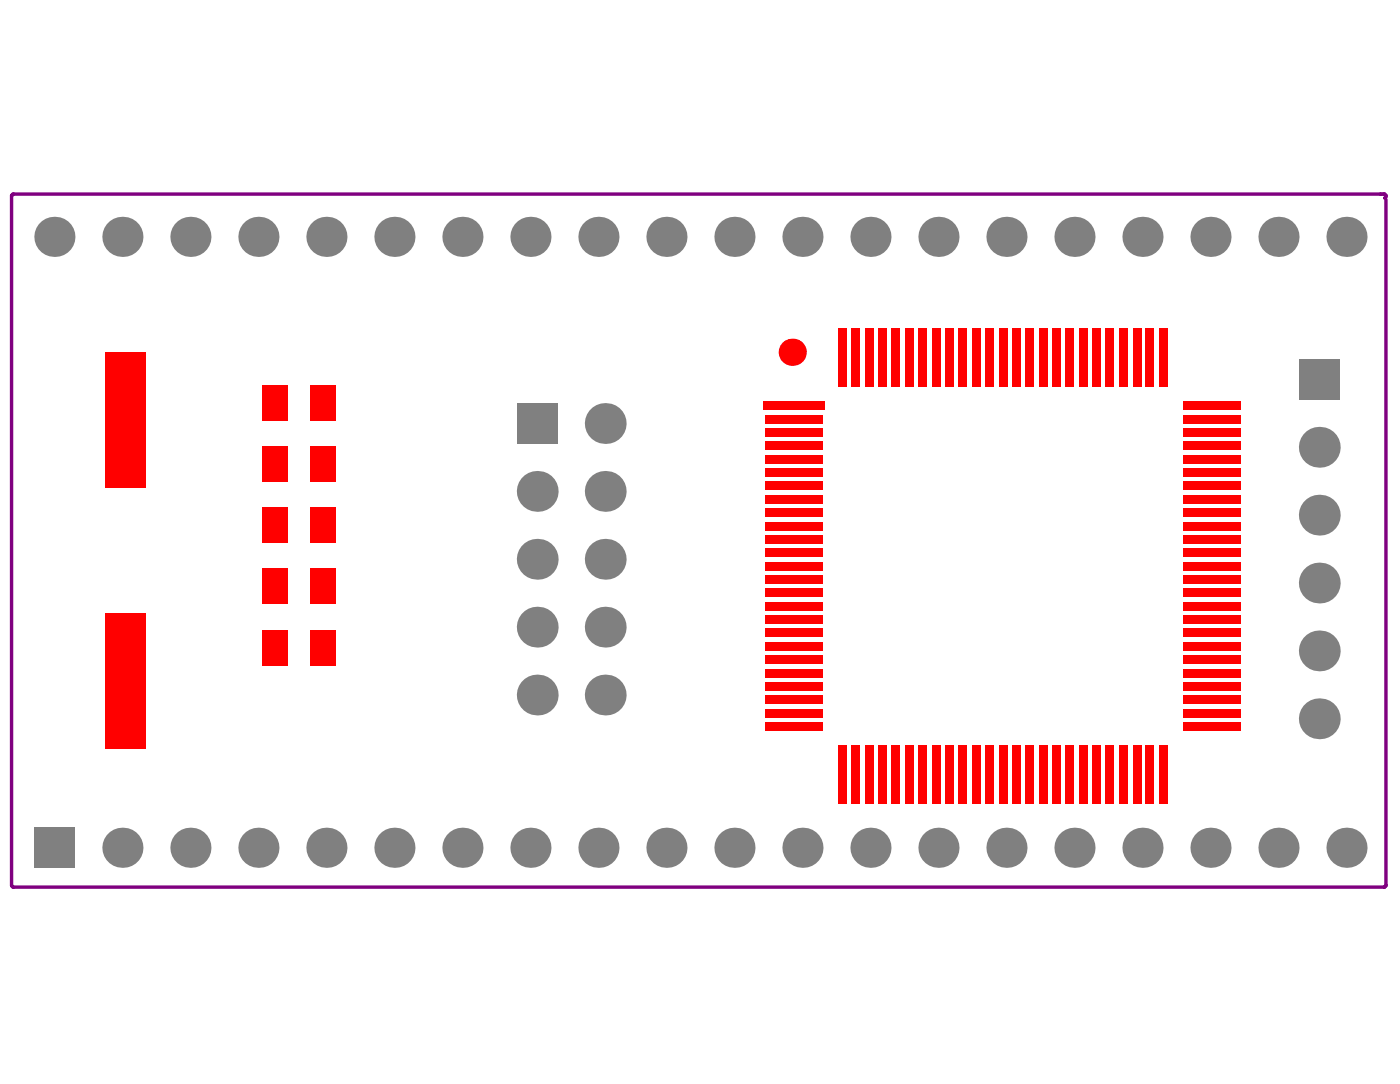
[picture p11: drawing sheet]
<svg xmlns="http://www.w3.org/2000/svg" width="279mm" height="216mm" viewBox="0 0 279 216" stroke-linecap="round" stroke-linejoin="round" font-family="sans-serif">
<path d="M276 39.4h.1a.41 .41 0 0 0 .1-.5 .41 .41 0 0 0-.4-.2h-273.3l-.2 .4 .1 137.4 .3 .2 273.3-.1 .2-.3v-136.6" fill="none" stroke="#800080" stroke-width=".68"/>
<g fill="#808080">
<circle cx="51.5" cy="168.8" r="4"/>
<circle cx="105.7" cy="168.8" r="4"/>
<circle cx="159.9" cy="168.8" r="4"/>
<circle cx="214.2" cy="168.8" r="4"/>
<circle cx="268.4" cy="168.8" r="4"/>
<circle cx="51.5" cy="47.2" r="4"/>
<circle cx="105.7" cy="47.2" r="4"/>
<circle cx="159.9" cy="47.2" r="4"/>
<circle cx="214.2" cy="47.2" r="4"/>
<circle cx="268.4" cy="47.2" r="4"/>
<circle cx="24.4" cy="168.8" r="4"/>
<circle cx="38" cy="168.8" r="4"/>
<circle cx="65.1" cy="168.8" r="4"/>
<circle cx="78.6" cy="168.8" r="4"/>
<circle cx="92.2" cy="168.8" r="4"/>
<circle cx="132.8" cy="168.8" r="4"/>
<circle cx="146.4" cy="168.8" r="4"/>
<circle cx="173.5" cy="168.8" r="4"/>
<circle cx="187.1" cy="168.8" r="4"/>
<circle cx="227.7" cy="168.8" r="4"/>
<circle cx="241.3" cy="168.8" r="4"/>
<circle cx="254.8" cy="168.8" r="4"/>
<circle cx="263" cy="116.1" r="4.1"/>
<circle cx="107.1" cy="111.4" r="4.1"/>
<circle cx="107.1" cy="124.9" r="4.1"/>
<circle cx="263" cy="143.2" r="4.1"/>
<circle cx="263" cy="129.6" r="4.1"/>
<circle cx="263" cy="102.6" r="4.1"/>
<circle cx="263" cy="89.1" r="4.1"/>
<circle cx="10.8" cy="47.2" r="4"/>
<circle cx="24.4" cy="47.2" r="4"/>
<circle cx="38" cy="47.2" r="4"/>
<circle cx="65.1" cy="47.2" r="4"/>
<circle cx="107.1" cy="138.4" r="4.1"/>
<circle cx="78.6" cy="47.2" r="4"/>
<circle cx="92.2" cy="47.2" r="4"/>
<circle cx="107.1" cy="97.9" r="4.1"/>
<circle cx="132.8" cy="47.2" r="4"/>
<circle cx="146.4" cy="47.2" r="4"/>
<circle cx="173.5" cy="47.2" r="4"/>
<circle cx="187.1" cy="47.2" r="4"/>
<circle cx="227.7" cy="47.2" r="4"/>
<circle cx="241.3" cy="47.2" r="4"/>
<circle cx="254.8" cy="47.2" r="4"/>
<circle cx="119.3" cy="168.8" r="4"/>
<circle cx="200.6" cy="168.8" r="4"/>
<circle cx="120.6" cy="124.9" r="4.1"/>
<circle cx="120.6" cy="111.4" r="4.1"/>
<circle cx="120.6" cy="84.4" r="4.1"/>
<circle cx="120.6" cy="138.4" r="4.1"/>
<circle cx="119.3" cy="47.2" r="4"/>
<circle cx="200.6" cy="47.2" r="4"/>
<circle cx="120.6" cy="97.9" r="4.1"/>
</g>
<g fill="#808080">
<path d="M6.8 164.8h8.1v8.1h-8.1z" fill-rule="evenodd"/>
<path d="M103 80.3h8.1v8.1h-8.1z" fill-rule="evenodd"/>
<path d="M258.9 71.5h8.1v8.1h-8.1z" fill-rule="evenodd"/>
</g>
<g fill="#f00">
<path d="M61.8 113.3h5.2v7h-5.2z" fill-rule="evenodd"/>
<path d="M61.8 101.1h5.2v7h-5.2z" fill-rule="evenodd"/>
<path d="M61.8 125.5h5.2v7h-5.2z" fill-rule="evenodd"/>
<path d="M61.8 76.8h5.2v7h-5.2z" fill-rule="evenodd"/>
<path d="M167.1 148.4h1.7v11.7h-1.7z" fill-rule="evenodd"/>
<path d="M172.4 148.4h1.6v11.7h-1.6z" fill-rule="evenodd"/>
<path d="M169.7 148.4h1.6v11.7h-1.6z" fill-rule="evenodd"/>
<path d="M169.7 65.4h1.6v11.7h-1.6z" fill-rule="evenodd"/>
<path d="M172.4 65.4h1.6v11.7h-1.6z" fill-rule="evenodd"/>
<path d="M167.1 65.4h1.7v11.7h-1.7z" fill-rule="evenodd"/>
<path d="M180.4 148.4h1.6v11.7h-1.6z" fill-rule="evenodd"/>
<path d="M183.1 148.4h1.7v11.7h-1.7z" fill-rule="evenodd"/>
<path d="M177.7 148.4h1.6v11.7h-1.6z" fill-rule="evenodd"/>
<path d="M183.1 65.4h1.7v11.7h-1.7z" fill-rule="evenodd"/>
<path d="M177.7 65.4h1.6v11.7h-1.6z" fill-rule="evenodd"/>
<path d="M180.4 65.4h1.6v11.7h-1.6z" fill-rule="evenodd"/>
<path d="M188.4 148.4h1.6v11.7h-1.6z" fill-rule="evenodd"/>
<path d="M193.8 148.4h1.7v11.7h-1.7z" fill-rule="evenodd"/>
<path d="M191.1 148.4h1.6v11.7h-1.6z" fill-rule="evenodd"/>
<path d="M191.1 65.4h1.6v11.7h-1.6z" fill-rule="evenodd"/>
<path d="M188.4 65.4h1.6v11.7h-1.6z" fill-rule="evenodd"/>
<path d="M193.8 65.4h1.7v11.7h-1.7z" fill-rule="evenodd"/>
<path d="M201.8 148.4h1.7v11.7h-1.7z" fill-rule="evenodd"/>
<path d="M204.4 148.4h1.6v11.7h-1.6z" fill-rule="evenodd"/>
<path d="M199.1 148.4h1.6v11.7h-1.6z" fill-rule="evenodd"/>
<path d="M201.8 65.4h1.7v11.7h-1.7z" fill-rule="evenodd"/>
<path d="M199.1 65.4h1.6v11.7h-1.6z" fill-rule="evenodd"/>
<path d="M204.4 65.4h1.6v11.7h-1.6z" fill-rule="evenodd"/>
<path d="M209.8 148.4h1.7v11.7h-1.7z" fill-rule="evenodd"/>
<path d="M212.4 148.4h1.6v11.7h-1.6z" fill-rule="evenodd"/>
<path d="M215.1 148.4h1.6v11.7h-1.6z" fill-rule="evenodd"/>
<path d="M209.8 65.4h1.7v11.7h-1.7z" fill-rule="evenodd"/>
<path d="M215.1 65.4h1.6v11.7h-1.6z" fill-rule="evenodd"/>
<path d="M212.4 65.4h1.6v11.7h-1.6z" fill-rule="evenodd"/>
<path d="M223.1 148.4h1.6v11.7h-1.6z" fill-rule="evenodd"/>
<path d="M225.8 148.4h1.6v11.7h-1.6z" fill-rule="evenodd"/>
<path d="M220.4 148.4h1.6v11.7h-1.6z" fill-rule="evenodd"/>
<path d="M223.1 65.4h1.6v11.7h-1.6z" fill-rule="evenodd"/>
<path d="M220.4 65.4h1.6v11.7h-1.6z" fill-rule="evenodd"/>
<path d="M225.8 65.4h1.6v11.7h-1.6z" fill-rule="evenodd"/>
<path d="M231.1 148.4h1.6v11.7h-1.6z" fill-rule="evenodd"/>
<path d="M231.1 65.4h1.6v11.7h-1.6z" fill-rule="evenodd"/>
<path d="M61.8 88.9h5.2v7.1h-5.2z" fill-rule="evenodd"/>
<path d="M52.3 113.3h5.2v7h-5.2z" fill-rule="evenodd"/>
<path d="M52.3 101.1h5.2v7h-5.2z" fill-rule="evenodd"/>
<path d="M52.3 125.5h5.2v7h-5.2z" fill-rule="evenodd"/>
<path d="M52.3 76.8h5.2v7h-5.2z" fill-rule="evenodd"/>
<path d="M175.1 148.4h1.7v11.7h-1.7z" fill-rule="evenodd"/>
<path d="M185.8 148.4h1.7v11.7h-1.7z" fill-rule="evenodd"/>
<path d="M196.4 148.4h1.6v11.7h-1.6z" fill-rule="evenodd"/>
<path d="M185.8 65.4h1.7v11.7h-1.7z" fill-rule="evenodd"/>
<path d="M175.1 65.4h1.7v11.7h-1.7z" fill-rule="evenodd"/>
<path d="M196.4 65.4h1.6v11.7h-1.6z" fill-rule="evenodd"/>
<path d="M217.8 148.4h1.7v11.7h-1.7z" fill-rule="evenodd"/>
<path d="M207.1 148.4h1.6v11.7h-1.6z" fill-rule="evenodd"/>
<path d="M228.4 148.4h1.6v11.7h-1.6z" fill-rule="evenodd"/>
<path d="M217.8 65.4h1.7v11.7h-1.7z" fill-rule="evenodd"/>
<path d="M207.1 65.4h1.6v11.7h-1.6z" fill-rule="evenodd"/>
<path d="M228.4 65.4h1.6v11.7h-1.6z" fill-rule="evenodd"/>
<path d="M21 122.2h8.1v27h-8.1z" fill-rule="evenodd"/>
<path d="M21 70.2h8.1v27h-8.1z" fill-rule="evenodd"/>
<path d="M52.3 88.9h5.2v7.1h-5.2z" fill-rule="evenodd"/>
<path d="M152.6 143.8h11.4v1.7h-11.4z" fill-rule="evenodd"/>
<path d="M152.6 138.6h11.4v1.6h-11.4z" fill-rule="evenodd"/>
<path d="M152.6 133.3h11.4v1.6h-11.4z" fill-rule="evenodd"/>
<path d="M152.6 135.9h11.4v1.6h-11.4z" fill-rule="evenodd"/>
<path d="M152.6 125.2h11.4v1.6h-11.4z" fill-rule="evenodd"/>
<path d="M152.6 122.6h11.4v1.6h-11.4z" fill-rule="evenodd"/>
<path d="M152.6 127.9h11.4v1.6h-11.4z" fill-rule="evenodd"/>
<path d="M152.6 117.2h11.4v1.6h-11.4z" fill-rule="evenodd"/>
<path d="M152.6 111.9h11.4v1.7h-11.4z" fill-rule="evenodd"/>
<path d="M152.6 114.6h11.4v1.7h-11.4z" fill-rule="evenodd"/>
<path d="M152.6 106.7h11.4v1.6h-11.4z" fill-rule="evenodd"/>
<path d="M152.6 104h11.4v1.6h-11.4z" fill-rule="evenodd"/>
<path d="M152.6 101.3h11.4v1.6h-11.4z" fill-rule="evenodd"/>
<path d="M152.6 93.3h11.4v1.6h-11.4z" fill-rule="evenodd"/>
<path d="M152.6 96h11.4v1.6h-11.4z" fill-rule="evenodd"/>
<path d="M152.6 90.7h11.4v1.6h-11.4z" fill-rule="evenodd"/>
<path d="M152.6 85.3h11.4v1.6h-11.4z" fill-rule="evenodd"/>
<path d="M152.6 82.7h11.4v1.7h-11.4z" fill-rule="evenodd"/>
<path d="M152.2 80h12.2v1.6h-12.2z" fill-rule="evenodd"/>
<path d="M235.9 143.8h11.3v1.7h-11.3z" fill-rule="evenodd"/>
<path d="M235.9 135.9h11.3v1.6h-11.3z" fill-rule="evenodd"/>
<path d="M235.9 138.6h11.3v1.6h-11.3z" fill-rule="evenodd"/>
<path d="M235.9 133.3h11.3v1.6h-11.3z" fill-rule="evenodd"/>
<path d="M235.9 125.2h11.3v1.6h-11.3z" fill-rule="evenodd"/>
<path d="M235.9 127.9h11.3v1.6h-11.3z" fill-rule="evenodd"/>
<path d="M235.9 122.6h11.3v1.6h-11.3z" fill-rule="evenodd"/>
<path d="M235.9 117.2h11.3v1.6h-11.3z" fill-rule="evenodd"/>
<path d="M235.9 111.9h11.3v1.7h-11.3z" fill-rule="evenodd"/>
<path d="M235.9 114.6h11.3v1.7h-11.3z" fill-rule="evenodd"/>
<path d="M235.9 101.3h11.3v1.6h-11.3z" fill-rule="evenodd"/>
<path d="M235.9 104h11.3v1.6h-11.3z" fill-rule="evenodd"/>
<path d="M235.9 106.7h11.3v1.6h-11.3z" fill-rule="evenodd"/>
<path d="M235.9 96h11.3v1.6h-11.3z" fill-rule="evenodd"/>
<path d="M235.9 90.7h11.3v1.6h-11.3z" fill-rule="evenodd"/>
<path d="M235.9 93.3h11.3v1.6h-11.3z" fill-rule="evenodd"/>
<path d="M235.9 85.3h11.3v1.6h-11.3z" fill-rule="evenodd"/>
<path d="M235.9 80h11.3v1.6h-11.3z" fill-rule="evenodd"/>
<path d="M235.9 82.7h11.3v1.7h-11.3z" fill-rule="evenodd"/>
<path d="M152.6 141.3h11.4v1.6h-11.4z" fill-rule="evenodd"/>
<path d="M152.6 130.6h11.4v1.6h-11.4z" fill-rule="evenodd"/>
<path d="M152.6 119.9h11.4v1.6h-11.4z" fill-rule="evenodd"/>
<path d="M152.6 98.7h11.4v1.6h-11.4z" fill-rule="evenodd"/>
<path d="M152.6 109.2h11.4v1.6h-11.4z" fill-rule="evenodd"/>
<path d="M152.6 88h11.4v1.6h-11.4z" fill-rule="evenodd"/>
<path d="M235.9 141.3h11.3v1.6h-11.3z" fill-rule="evenodd"/>
<path d="M235.9 109.2h11.3v1.6h-11.3z" fill-rule="evenodd"/>
<path d="M235.9 98.7h11.3v1.6h-11.3z" fill-rule="evenodd"/>
<path d="M235.9 130.6h11.3v1.6h-11.3z" fill-rule="evenodd"/>
<path d="M235.9 119.9h11.3v1.6h-11.3z" fill-rule="evenodd"/>
<path d="M235.9 88h11.3v1.6h-11.3z" fill-rule="evenodd"/>
</g>
<circle cx="157.9" cy="70.2" r="2.71" fill="#f00"/>
</svg>
